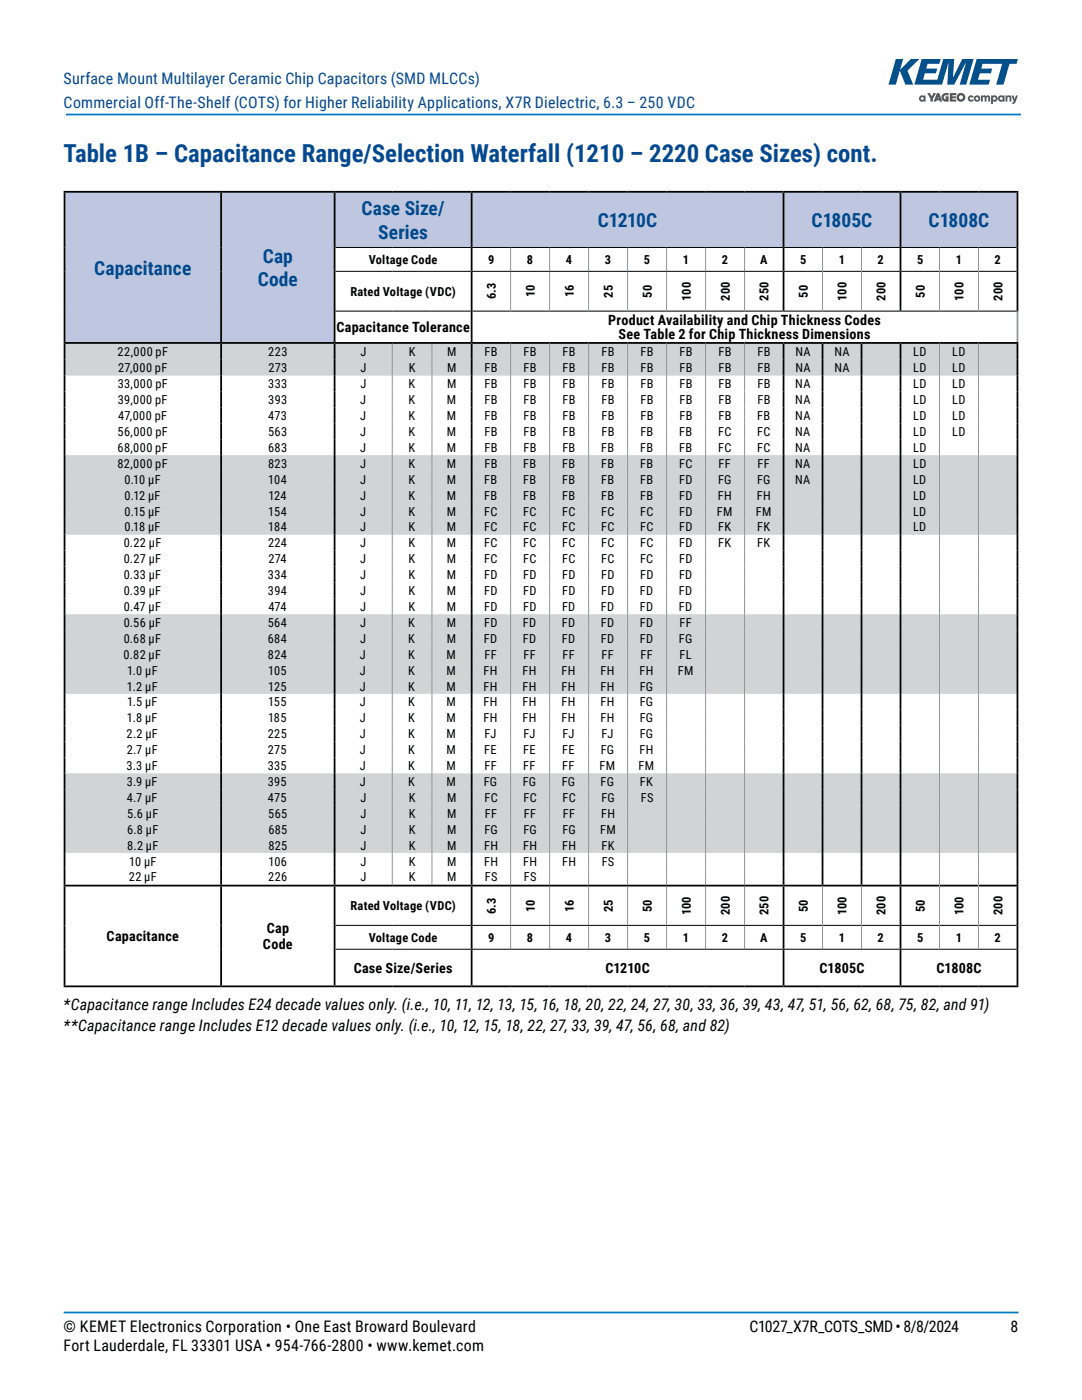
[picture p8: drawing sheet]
<svg xmlns="http://www.w3.org/2000/svg" width="216mm" height="279mm" viewBox="0 0 216 279" stroke-linecap="round" stroke-linejoin="round" font-family="sans-serif">
<defs><g id="words">
<text font-size="4.9" fill="#004990" x="12.7" y="32.3">Table 1B – Capacitance Range/Selection Waterfall (1210 – 2220 Case Sizes) cont.</text>
<g font-size="3.9" fill="#004990">
<text x="72.2" y="43">Case Size/</text>
<text x="75.5" y="47.7">Series</text>
<text x="119.3" y="45.3">C1210C</text>
<text x="162" y="45.3">C1805C</text>
<text x="185.3" y="45.3">C1808C</text>
<text x="52.4" y="52.5">Cap</text>
<text x="18.8" y="54.8">Capacitance</text>
<text x="51.4" y="57.1">Code</text>
</g>
<g font-size="3.2" fill="#004990">
<text x="12.7" y="16.7">Surface Mount Multilayer Ceramic Chip Capacitors (SMD MLCCs)</text>
<text x="12.7" y="21.6">Commercial Off-The-Shelf (COTS) for Higher Reliability Applications, X7R Dielectric, 6.3 – 250 VDC</text>
</g>
<g font-size="3.2">
<text x="12.7" y="201.6">*Capacitance range Includes E24 decade values only. (i.e., 10, 11, 12, 13, 15, 16, 18, 20, 22, 24, 27, 30, 33, 36, 39, 43, 47, 51, 56, 62, 68, 75, 82, and 91)</text>
<text x="12.7" y="205.8">**Capacitance range Includes E12 decade values only. (i.e., 10, 12, 15, 18, 22, 27, 33, 39, 47, 56, 68, and 82)</text>
<text x="12.7" y="269.7">Fort Lauderdale, FL 33301 USA • 954-766-2800 • www.kemet.com</text>
<text x="12.7" y="265.9">© KEMET Electronics Corporation • One East Broward Boulevard</text>
<text x="149.6" y="265.9">C1027_X7R_COTS_SMD • 8/8/2024</text>
<text x="201.7" y="265.9">8</text>
</g>
<g font-size="2.8">
<text x="121.4" y="64.9">Product Availability and Chip Thickness Codes</text>
<text x="67.1" y="66.3">Capacitance Tolerance</text>
<text x="123.4" y="67.7">See Table 2 for Chip Thickness Dimensions</text>
<text x="21.3" y="187.9">Capacitance</text>
<text x="52.5" y="189.4">Code</text>
<text x="53.2" y="186.3">Cap</text>
<text x="70.6" y="194.2">Case Size/Series</text>
<text x="120.8" y="194.2">C1210C</text>
<text x="163.5" y="194.2">C1805C</text>
<text x="186.9" y="194.2">C1808C</text>
</g>
<g font-size="2.5">
<text x="73.6" y="52.7">Voltage Code</text>
<text x="97.4" y="52.7">9</text>
<text x="105.2" y="52.7">8</text>
<text x="112.9" y="52.7">4</text>
<text x="120.7" y="52.7">3</text>
<text x="128.5" y="52.7">5</text>
<text x="136.3" y="52.7">1</text>
<text x="144" y="52.7">2</text>
<text x="151.7" y="52.7">A</text>
<text x="159.7" y="52.7">5</text>
<text x="167.4" y="52.7">1</text>
<text x="175.1" y="52.7">2</text>
<text x="183" y="52.7">5</text>
<text x="190.7" y="52.7">1</text>
<text x="198.5" y="52.7">2</text>
<text x="69.9" y="59">Rated Voltage (VDC)</text>
<text x="99" y="59.8" transform="rotate(-90 99 59.8)">6.3</text>
<text x="106.7" y="59.3" transform="rotate(-90 106.7 59.3)">10</text>
<text x="114.5" y="59.3" transform="rotate(-90 114.5 59.3)">16</text>
<text x="122.3" y="59.4" transform="rotate(-90 122.3 59.4)">25</text>
<text x="130" y="59.4" transform="rotate(-90 130 59.4)">50</text>
<text x="161.2" y="59.4" transform="rotate(-90 161.2 59.4)">50</text>
<text x="184.5" y="59.4" transform="rotate(-90 184.5 59.4)">50</text>
<text x="137.8" y="60" transform="rotate(-90 137.8 60)">100</text>
<text x="145.6" y="60" transform="rotate(-90 145.6 60)">200</text>
<text x="153.3" y="60" transform="rotate(-90 153.3 60)">250</text>
<text x="168.9" y="60" transform="rotate(-90 168.9 60)">100</text>
<text x="176.7" y="60" transform="rotate(-90 176.7 60)">200</text>
<text x="192.3" y="60" transform="rotate(-90 192.3 60)">100</text>
<text x="200" y="60" transform="rotate(-90 200 60)">200</text>
<text x="23.5" y="71.1">22,000 pF</text>
<text x="53.5" y="71.1">223</text>
<text x="71.9" y="71.1">J</text>
<text x="81.6" y="71.1">K</text>
<text x="89.2" y="71.1">M</text>
<text x="96.7" y="71.1">FB</text>
<text x="104.5" y="71.1">FB</text>
<text x="112.3" y="71.1">FB</text>
<text x="120" y="71.1">FB</text>
<text x="127.8" y="71.1">FB</text>
<text x="135.6" y="71.1">FB</text>
<text x="143.4" y="71.1">FB</text>
<text x="151.1" y="71.1">FB</text>
<text x="158.7" y="71.1">NA</text>
<text x="166.5" y="71.1">NA</text>
<text x="182.2" y="71.1">LD</text>
<text x="190" y="71.1">LD</text>
<text x="23.5" y="77.5">33,000 pF</text>
<text x="23.6" y="74.3">27,000 pF</text>
<text x="53.5" y="77.5">333</text>
<text x="53.5" y="74.3">273</text>
<text x="71.9" y="77.5">J</text>
<text x="71.9" y="74.3">J</text>
<text x="81.5" y="77.5">K</text>
<text x="81.6" y="74.3">K</text>
<text x="89.2" y="77.5">M</text>
<text x="89.2" y="74.3">M</text>
<text x="96.7" y="77.5">FB</text>
<text x="96.7" y="74.3">FB</text>
<text x="104.5" y="77.5">FB</text>
<text x="104.5" y="74.3">FB</text>
<text x="112.2" y="77.5">FB</text>
<text x="112.2" y="74.3">FB</text>
<text x="120" y="77.5">FB</text>
<text x="120" y="74.3">FB</text>
<text x="127.8" y="77.5">FB</text>
<text x="127.8" y="74.3">FB</text>
<text x="135.6" y="77.5">FB</text>
<text x="135.6" y="74.3">FB</text>
<text x="143.3" y="77.5">FB</text>
<text x="143.4" y="74.3">FB</text>
<text x="151.1" y="77.5">FB</text>
<text x="151.1" y="74.3">FB</text>
<text x="158.7" y="77.5">NA</text>
<text x="158.7" y="74.3">NA</text>
<text x="166.5" y="74.3">NA</text>
<text x="182.2" y="77.5">LD</text>
<text x="182.2" y="74.3">LD</text>
<text x="190" y="77.5">LD</text>
<text x="190" y="74.3">LD</text>
<text x="23.5" y="80.7">39,000 pF</text>
<text x="23.6" y="83.8">47,000 pF</text>
<text x="53.5" y="80.7">393</text>
<text x="53.5" y="83.8">473</text>
<text x="71.9" y="83.8">J</text>
<text x="71.9" y="80.7">J</text>
<text x="81.5" y="83.8">K</text>
<text x="81.5" y="80.7">K</text>
<text x="89.2" y="83.8">M</text>
<text x="89.2" y="80.7">M</text>
<text x="96.7" y="83.8">FB</text>
<text x="96.7" y="80.7">FB</text>
<text x="104.4" y="83.8">FB</text>
<text x="104.4" y="80.7">FB</text>
<text x="112.2" y="83.8">FB</text>
<text x="112.2" y="80.7">FB</text>
<text x="120" y="83.8">FB</text>
<text x="120" y="80.7">FB</text>
<text x="127.8" y="83.8">FB</text>
<text x="127.8" y="80.7">FB</text>
<text x="135.6" y="83.8">FB</text>
<text x="135.6" y="80.7">FB</text>
<text x="143.3" y="83.8">FB</text>
<text x="143.3" y="80.7">FB</text>
<text x="151.1" y="83.8">FB</text>
<text x="151.1" y="80.7">FB</text>
<text x="158.7" y="83.8">NA</text>
<text x="158.7" y="80.7">NA</text>
<text x="182.2" y="83.8">LD</text>
<text x="182.2" y="80.7">LD</text>
<text x="190" y="83.8">LD</text>
<text x="190" y="80.7">LD</text>
<text x="23.5" y="87">56,000 pF</text>
<text x="53.5" y="87">563</text>
<text x="71.9" y="87">J</text>
<text x="81.5" y="87">K</text>
<text x="89.2" y="87">M</text>
<text x="96.7" y="87">FB</text>
<text x="104.4" y="87">FB</text>
<text x="112.2" y="87">FB</text>
<text x="120" y="87">FB</text>
<text x="127.8" y="87">FB</text>
<text x="135.6" y="87">FB</text>
<text x="143.3" y="87">FC</text>
<text x="151.1" y="87">FC</text>
<text x="158.7" y="87">NA</text>
<text x="182.2" y="87">LD</text>
<text x="190" y="87">LD</text>
<text x="23.4" y="93.4">82,000 pF</text>
<text x="23.5" y="90.2">68,000 pF</text>
<text x="53.5" y="90.2">683</text>
<text x="53.5" y="93.4">823</text>
<text x="71.9" y="93.4">J</text>
<text x="71.9" y="90.2">J</text>
<text x="81.5" y="93.4">K</text>
<text x="81.5" y="90.2">K</text>
<text x="89.2" y="93.4">M</text>
<text x="89.2" y="90.2">M</text>
<text x="96.6" y="93.4">FB</text>
<text x="96.7" y="90.2">FB</text>
<text x="104.4" y="93.4">FB</text>
<text x="104.4" y="90.2">FB</text>
<text x="112.2" y="93.4">FB</text>
<text x="112.2" y="90.2">FB</text>
<text x="120" y="93.4">FB</text>
<text x="120" y="90.2">FB</text>
<text x="127.8" y="93.4">FB</text>
<text x="127.8" y="90.2">FB</text>
<text x="135.5" y="93.4">FC</text>
<text x="135.5" y="90.2">FB</text>
<text x="143.3" y="90.2">FC</text>
<text x="143.4" y="93.4">FF</text>
<text x="151.1" y="90.2">FC</text>
<text x="151.2" y="93.4">FF</text>
<text x="158.7" y="93.4">NA</text>
<text x="158.7" y="90.2">NA</text>
<text x="182.2" y="93.4">LD</text>
<text x="182.2" y="90.2">LD</text>
<text x="24.8" y="96.5">0.10 µF</text>
<text x="24.8" y="99.7">0.12 µF</text>
<text x="53.5" y="96.5">104</text>
<text x="53.6" y="99.7">124</text>
<text x="71.9" y="96.5">J</text>
<text x="71.9" y="99.7">J</text>
<text x="81.5" y="96.5">K</text>
<text x="81.5" y="99.7">K</text>
<text x="89.2" y="96.5">M</text>
<text x="89.2" y="99.7">M</text>
<text x="96.6" y="96.5">FB</text>
<text x="96.6" y="99.7">FB</text>
<text x="104.4" y="96.5">FB</text>
<text x="104.4" y="99.7">FB</text>
<text x="112.2" y="96.5">FB</text>
<text x="112.2" y="99.7">FB</text>
<text x="120" y="96.5">FB</text>
<text x="120" y="99.7">FB</text>
<text x="127.8" y="96.5">FB</text>
<text x="127.8" y="99.7">FB</text>
<text x="135.5" y="96.5">FD</text>
<text x="135.5" y="99.7">FD</text>
<text x="143.2" y="99.7">FH</text>
<text x="143.3" y="96.5">FG</text>
<text x="151" y="99.7">FH</text>
<text x="151.1" y="96.5">FG</text>
<text x="158.7" y="96.5">NA</text>
<text x="182.2" y="96.5">LD</text>
<text x="182.2" y="99.7">LD</text>
<text x="24.8" y="106.1">0.18 µF</text>
<text x="24.9" y="102.9">0.15 µF</text>
<text x="53.5" y="106.1">184</text>
<text x="53.5" y="102.9">154</text>
<text x="71.9" y="106.1">J</text>
<text x="71.9" y="102.9">J</text>
<text x="81.5" y="106.1">K</text>
<text x="81.5" y="102.9">K</text>
<text x="89.2" y="106.1">M</text>
<text x="89.2" y="102.9">M</text>
<text x="96.6" y="106.1">FC</text>
<text x="96.6" y="102.9">FC</text>
<text x="104.4" y="106.1">FC</text>
<text x="104.4" y="102.9">FC</text>
<text x="112.2" y="106.1">FC</text>
<text x="112.2" y="102.9">FC</text>
<text x="120" y="106.1">FC</text>
<text x="120" y="102.9">FC</text>
<text x="127.7" y="106.1">FC</text>
<text x="127.7" y="102.9">FC</text>
<text x="135.5" y="106.1">FD</text>
<text x="135.5" y="102.9">FD</text>
<text x="143.1" y="102.9">FM</text>
<text x="143.3" y="106.1">FK</text>
<text x="150.8" y="102.9">FM</text>
<text x="151.1" y="106.1">FK</text>
<text x="182.2" y="106.1">LD</text>
<text x="182.2" y="102.9">LD</text>
<text x="24.7" y="109.2">0.22 µF</text>
<text x="24.7" y="112.4">0.27 µF</text>
<text x="53.5" y="109.2">224</text>
<text x="53.5" y="112.4">274</text>
<text x="71.9" y="112.4">J</text>
<text x="71.9" y="109.2">J</text>
<text x="81.5" y="112.4">K</text>
<text x="81.5" y="109.2">K</text>
<text x="89.2" y="112.4">M</text>
<text x="89.2" y="109.2">M</text>
<text x="96.6" y="112.4">FC</text>
<text x="96.6" y="109.2">FC</text>
<text x="104.4" y="112.4">FC</text>
<text x="104.4" y="109.2">FC</text>
<text x="112.2" y="112.4">FC</text>
<text x="112.2" y="109.2">FC</text>
<text x="120" y="112.4">FC</text>
<text x="120" y="109.2">FC</text>
<text x="127.7" y="112.4">FC</text>
<text x="127.7" y="109.2">FC</text>
<text x="135.5" y="112.4">FD</text>
<text x="135.5" y="109.2">FD</text>
<text x="143.3" y="109.2">FK</text>
<text x="151.1" y="109.2">FK</text>
<text x="24.7" y="115.6">0.33 µF</text>
<text x="24.7" y="118.8">0.39 µF</text>
<text x="53.5" y="115.6">334</text>
<text x="53.5" y="118.8">394</text>
<text x="71.8" y="118.8">J</text>
<text x="71.9" y="115.6">J</text>
<text x="81.5" y="118.8">K</text>
<text x="81.5" y="115.6">K</text>
<text x="89.1" y="118.8">M</text>
<text x="89.1" y="115.6">M</text>
<text x="96.6" y="118.8">FD</text>
<text x="96.6" y="115.6">FD</text>
<text x="104.4" y="118.8">FD</text>
<text x="104.4" y="115.6">FD</text>
<text x="112.1" y="118.8">FD</text>
<text x="112.2" y="115.6">FD</text>
<text x="119.9" y="118.8">FD</text>
<text x="119.9" y="115.6">FD</text>
<text x="127.7" y="118.8">FD</text>
<text x="127.7" y="115.6">FD</text>
<text x="135.5" y="118.8">FD</text>
<text x="135.5" y="115.6">FD</text>
<text x="24.7" y="125.1">0.56 µF</text>
<text x="24.7" y="121.9">0.47 µF</text>
<text x="53.4" y="125.1">564</text>
<text x="53.6" y="121.9">474</text>
<text x="71.8" y="125.1">J</text>
<text x="71.8" y="121.9">J</text>
<text x="81.5" y="125.1">K</text>
<text x="81.5" y="121.9">K</text>
<text x="89.1" y="125.1">M</text>
<text x="89.1" y="121.9">M</text>
<text x="96.6" y="125.1">FD</text>
<text x="96.6" y="121.9">FD</text>
<text x="104.4" y="125.1">FD</text>
<text x="104.4" y="121.9">FD</text>
<text x="112.1" y="125.1">FD</text>
<text x="112.1" y="121.9">FD</text>
<text x="119.9" y="125.1">FD</text>
<text x="119.9" y="121.9">FD</text>
<text x="127.7" y="125.1">FD</text>
<text x="127.7" y="121.9">FD</text>
<text x="135.5" y="121.9">FD</text>
<text x="135.6" y="125.1">FF</text>
<text x="24.7" y="131.5">0.82 µF</text>
<text x="24.7" y="128.3">0.68 µF</text>
<text x="53.4" y="128.3">684</text>
<text x="53.5" y="131.5">824</text>
<text x="71.8" y="131.5">J</text>
<text x="71.8" y="128.3">J</text>
<text x="81.5" y="131.5">K</text>
<text x="81.5" y="128.3">K</text>
<text x="89.1" y="131.5">M</text>
<text x="89.1" y="128.3">M</text>
<text x="96.6" y="128.3">FD</text>
<text x="96.7" y="131.5">FF</text>
<text x="104.4" y="128.3">FD</text>
<text x="104.5" y="131.5">FF</text>
<text x="112.1" y="128.3">FD</text>
<text x="112.2" y="131.5">FF</text>
<text x="119.9" y="128.3">FD</text>
<text x="120" y="131.5">FF</text>
<text x="127.7" y="128.3">FD</text>
<text x="127.8" y="131.5">FF</text>
<text x="135.5" y="128.3">FG</text>
<text x="135.6" y="131.5">FL</text>
<text x="25.3" y="137.8">1.2 µF</text>
<text x="25.4" y="134.6">1.0 µF</text>
<text x="53.5" y="134.6">105</text>
<text x="53.5" y="137.8">125</text>
<text x="71.8" y="137.8">J</text>
<text x="71.8" y="134.6">J</text>
<text x="81.5" y="137.8">K</text>
<text x="81.5" y="134.6">K</text>
<text x="89.1" y="137.8">M</text>
<text x="89.1" y="134.6">M</text>
<text x="96.5" y="137.8">FH</text>
<text x="96.5" y="134.6">FH</text>
<text x="104.3" y="137.8">FH</text>
<text x="104.3" y="134.6">FH</text>
<text x="112.1" y="137.8">FH</text>
<text x="112.1" y="134.6">FH</text>
<text x="119.8" y="137.8">FH</text>
<text x="119.8" y="134.6">FH</text>
<text x="127.6" y="134.6">FH</text>
<text x="127.7" y="137.8">FG</text>
<text x="135.2" y="134.6">FM</text>
<text x="25.3" y="141">1.5 µF</text>
<text x="53.5" y="141">155</text>
<text x="71.8" y="141">J</text>
<text x="81.5" y="141">K</text>
<text x="89.1" y="141">M</text>
<text x="96.5" y="141">FH</text>
<text x="104.3" y="141">FH</text>
<text x="112" y="141">FH</text>
<text x="119.8" y="141">FH</text>
<text x="127.7" y="141">FG</text>
<text x="25.2" y="147.3">2.2 µF</text>
<text x="25.3" y="144.2">1.8 µF</text>
<text x="53.4" y="147.3">225</text>
<text x="53.5" y="144.2">185</text>
<text x="71.8" y="147.3">J</text>
<text x="71.8" y="144.2">J</text>
<text x="81.4" y="147.3">K</text>
<text x="81.4" y="144.2">K</text>
<text x="89.1" y="147.3">M</text>
<text x="89.1" y="144.2">M</text>
<text x="96.5" y="144.2">FH</text>
<text x="96.7" y="147.3">FJ</text>
<text x="104.3" y="144.2">FH</text>
<text x="104.5" y="147.3">FJ</text>
<text x="112" y="144.2">FH</text>
<text x="112.3" y="147.3">FJ</text>
<text x="119.8" y="144.2">FH</text>
<text x="120" y="147.3">FJ</text>
<text x="127.6" y="147.3">FG</text>
<text x="127.6" y="144.2">FG</text>
<text x="25.3" y="153.7">3.3 µF</text>
<text x="25.3" y="150.5">2.7 µF</text>
<text x="53.4" y="153.7">335</text>
<text x="53.4" y="150.5">275</text>
<text x="71.8" y="153.7">J</text>
<text x="71.8" y="150.5">J</text>
<text x="81.4" y="153.7">K</text>
<text x="81.4" y="150.5">K</text>
<text x="89.1" y="153.7">M</text>
<text x="89.1" y="150.5">M</text>
<text x="96.6" y="150.5">FE</text>
<text x="96.6" y="153.7">FF</text>
<text x="104.4" y="150.5">FE</text>
<text x="104.4" y="153.7">FF</text>
<text x="112.2" y="150.5">FE</text>
<text x="112.2" y="153.7">FF</text>
<text x="119.6" y="153.7">FM</text>
<text x="119.9" y="150.5">FG</text>
<text x="127.4" y="153.7">FM</text>
<text x="127.6" y="150.5">FH</text>
<text x="25.3" y="160">4.7 µF</text>
<text x="25.3" y="156.9">3.9 µF</text>
<text x="53.4" y="156.9">395</text>
<text x="53.5" y="160">475</text>
<text x="71.8" y="156.9">J</text>
<text x="71.9" y="160">J</text>
<text x="81.4" y="156.9">K</text>
<text x="81.6" y="160">K</text>
<text x="89.1" y="156.9">M</text>
<text x="89.2" y="160">M</text>
<text x="96.5" y="156.9">FG</text>
<text x="96.7" y="160">FC</text>
<text x="104.3" y="156.9">FG</text>
<text x="104.5" y="160">FC</text>
<text x="112.1" y="156.9">FG</text>
<text x="112.2" y="160">FC</text>
<text x="119.9" y="156.9">FG</text>
<text x="120" y="160">FG</text>
<text x="127.7" y="156.9">FK</text>
<text x="127.8" y="160">FS</text>
<text x="25.4" y="166.4">6.8 µF</text>
<text x="25.4" y="163.2">5.6 µF</text>
<text x="53.5" y="163.2">565</text>
<text x="53.5" y="166.4">685</text>
<text x="71.9" y="163.2">J</text>
<text x="71.9" y="166.4">J</text>
<text x="81.6" y="163.2">K</text>
<text x="81.6" y="166.4">K</text>
<text x="89.2" y="163.2">M</text>
<text x="89.2" y="166.4">M</text>
<text x="96.7" y="166.4">FG</text>
<text x="96.8" y="163.2">FF</text>
<text x="104.4" y="166.4">FG</text>
<text x="104.6" y="163.2">FF</text>
<text x="112.2" y="166.4">FG</text>
<text x="112.3" y="163.2">FF</text>
<text x="119.8" y="166.4">FM</text>
<text x="119.9" y="163.2">FH</text>
<text x="25.4" y="169.6">8.2 µF</text>
<text x="25.8" y="172.7">10 µF</text>
<text x="53.6" y="169.6">825</text>
<text x="53.6" y="172.7">106</text>
<text x="71.9" y="172.7">J</text>
<text x="71.9" y="169.6">J</text>
<text x="81.6" y="172.7">K</text>
<text x="81.6" y="169.6">K</text>
<text x="89.2" y="172.7">M</text>
<text x="89.2" y="169.6">M</text>
<text x="96.6" y="172.7">FH</text>
<text x="96.6" y="169.6">FH</text>
<text x="104.4" y="172.7">FH</text>
<text x="104.4" y="169.6">FH</text>
<text x="112.2" y="172.7">FH</text>
<text x="112.2" y="169.6">FH</text>
<text x="120" y="169.6">FK</text>
<text x="120.1" y="172.7">FS</text>
<text x="25.7" y="175.9">22 µF</text>
<text x="53.5" y="175.9">226</text>
<text x="71.9" y="175.9">J</text>
<text x="81.5" y="175.9">K</text>
<text x="89.2" y="175.9">M</text>
<text x="96.7" y="175.9">FS</text>
<text x="104.5" y="175.9">FS</text>
<text x="69.9" y="181.7">Rated Voltage (VDC)</text>
<text x="99" y="182.4" transform="rotate(-90 99 182.4)">6.3</text>
<text x="106.7" y="182" transform="rotate(-90 106.7 182)">10</text>
<text x="114.5" y="182" transform="rotate(-90 114.5 182)">16</text>
<text x="122.3" y="182" transform="rotate(-90 122.3 182)">25</text>
<text x="130" y="182" transform="rotate(-90 130 182)">50</text>
<text x="137.8" y="182.6" transform="rotate(-90 137.8 182.6)">100</text>
<text x="145.6" y="182.7" transform="rotate(-90 145.6 182.7)">200</text>
<text x="153.3" y="182.7" transform="rotate(-90 153.3 182.7)">250</text>
<text x="161.2" y="182" transform="rotate(-90 161.2 182)">50</text>
<text x="168.9" y="182.6" transform="rotate(-90 168.9 182.6)">100</text>
<text x="176.7" y="182.7" transform="rotate(-90 176.7 182.7)">200</text>
<text x="184.5" y="182" transform="rotate(-90 184.5 182)">50</text>
<text x="192.3" y="182.6" transform="rotate(-90 192.3 182.6)">100</text>
<text x="200" y="182.7" transform="rotate(-90 200 182.7)">200</text>
<text x="73.6" y="188">Voltage Code</text>
<text x="97.4" y="188">9</text>
<text x="105.2" y="188">8</text>
<text x="112.9" y="188">4</text>
<text x="120.7" y="188">3</text>
<text x="128.5" y="188">5</text>
<text x="136.3" y="188">1</text>
<text x="144" y="188">2</text>
<text x="151.7" y="188">A</text>
<text x="159.7" y="188">5</text>
<text x="167.4" y="188">1</text>
<text x="175.1" y="188">2</text>
<text x="183" y="188">5</text>
<text x="190.7" y="188">1</text>
<text x="198.5" y="188">2</text>
</g>
</g></defs>
<path d="M13.2 22.9h190.5M12.7 261.9h190.5" fill="none" stroke="#007dc3" stroke-width=".35"/>
<g fill="#53585f">
<path d="M193.3 19.2a.65 .65 0 0 1 1 .1l-.3 .2a.28 .28 0 0 0-.4 0 .28 .28 0 0 0 0 .4 .28 .28 0 0 0 .4-.1l.3 .2a.65 .65 0 0 1-.9 .2 .65 .65 0 0 1-.1-1z"/>
<path d="M195.7 19.1h.4v.1a.42 .42 0 0 1 .7 0 .47 .47 0 0 1 .5-.1 .47 .47 0 0 1 .3 .4v.8h-.4v-.7l-.2-.2-.2 .2v.7h-.3v-.7l-.2-.2-.2 .2v.7h-.4z"/>
<path d="M200.6 19.1h.4v.1a.47 .47 0 0 1 .8 0v1.1h-.4v-.7l-.2-.2-.2 .2v.7h-.4z"/>
<path d="M201.8 19.1h.4l.3 .7 .2-.7h.4l-.4 1.1a.65 .65 0 0 1-.7 .6v-.4l.3-.2z"/>
<path d="M185 18.6h.5l.4 .6 .4-.6h.5l-.7 1.1v.6h-.5v-.6z"/>
<path d="M189.5 18.6h1.3v.4h-.8v.2h.7v.4h-.7v.3h.8v.4h-1.3z"/>
<path d="M188.1 18.8l.4-.2h.8v.4h-.6a.4 .4 0 0 0-.4 .5 .4 .4 0 0 0 .5 .3l-.2-.6h.7v1.1a1.15 1.15 0 0 1-1.3-.3l-.1-.7z"/>
<path d="M183.7 19.7a.3 .3 0 0 0 .6 0 .3 .3 0 0 0-.6 0zM183.5 19.2a.53 .53 0 0 1 .8 0v-.1h.4v1.2h-.4v-.1a.62 .62 0 0 1-.8-.1 .62 .62 0 0 1 0-.9z"/>
<path d="M194.7 19.7a.29 .29 0 0 0 .5 0 .29 .29 0 0 0-.5 0zM194.3 19.7a.65 .65 0 0 1 1.3 0 .65 .65 0 0 1-1.3 0z"/>
<path d="M198.1 19.7a.3 .3 0 0 0 .6 0 .3 .3 0 0 0-.6 0zM197.8 19.1h.3v.1a.6 .6 0 0 1 1 .5 .6 .6 0 0 1-1 .5v.6h-.3z"/>
<path d="M199.5 19.7a.3 .3 0 0 0 .6 0 .3 .3 0 0 0-.6 0zM199.3 19.2a.53 .53 0 0 1 .8 0v-.1h.3v1.2h-.3v-.1a.62 .62 0 0 1-.9-.1 .62 .62 0 0 1 .1-.9z"/>
<path d="M187.2 19.3l.1 .3h-.2zM187 18.6l-.7 1.7h.5l.1-.3h.6l.1 .3h.4l-.6-1.7z"/>
<path d="M191.3 19.4a.45 .45 0 0 1 .9 0 .45 .45 0 0 1-.9 0zM190.9 19.4a.89 .89 0 0 0 1.7 0 .89 .89 0 0 0-1.7 0z"/>
</g>
<g fill="#005088">
<path d="M183.9 11.8h3.8l-.3 .9h-2.3l-.3 1h2.2l-.3 .9h-2.2l-.3 1.3h2.8l1.2-4.1h2.2l-.3 3.7 1.9-3.7h2.3l-1.5 5.1h-1.3l1.3-4.5-2.4 4.5h-1.4l.3-4.5-1.3 4.5h-5.5z"/>
<path d="M194.9 11.8h8.2l-.3 .9h-1.4l-1.2 4.2h-1.4l1.2-4.2-3.9 .1-.3 .9h2.2l-.3 .9h-2.2l-.4 1.3h2.5l-.3 1h-3.9z"/>
<path d="M178.8 11.8h1.4l-.6 2.1 2.2-2.1h1.7l-2.4 2.3 1.1 2.8h-1.5l-1.1-2.8-.9 2.8h-1.4z"/>
</g>
<path d="M12.9 38.3h31.2v30.1h-31.2zM44.1 38.3h22.7v30.1h-22.7zM66.8 38.3h27.3v11.1h-27.3zM94.1 38.3h62.2v11.1h-62.2zM156.3 38.3h23.4v11.1h-23.4zM179.7 38.3h23.3v11.1h-23.3z" fill="#bfc6e0"/>
<path d="M66.8 49.4h27.3v4.8h-27.3zM94.1 49.4h7.8v4.8h-7.8zM101.9 49.4h7.8v4.8h-7.8zM109.7 49.4h7.7v4.8h-7.7zM117.4 49.4h7.8v4.8h-7.8zM125.2 49.4h7.8v4.8h-7.8zM133 49.4h7.8v4.8h-7.8zM140.8 49.4h7.8v4.8h-7.8zM148.6 49.4h7.7v4.8h-7.7zM156.3 49.4h7.8v4.8h-7.8zM164.1 49.4h7.8v4.8h-7.8zM171.9 49.4h7.8v4.8h-7.8zM179.7 49.4h7.8v4.8h-7.8zM187.5 49.4h7.7v4.8h-7.7zM195.2 49.4h7.8v4.8h-7.8zM66.8 54.2h27.3v7.9h-27.3zM94.1 54.2h7.8v7.9h-7.8zM101.9 54.2h7.8v7.9h-7.8zM109.7 54.2h7.7v7.9h-7.7zM117.4 54.2h7.8v7.9h-7.8zM125.2 54.2h7.8v7.9h-7.8zM133 54.2h7.8v7.9h-7.8zM140.8 54.2h7.8v7.9h-7.8zM148.6 54.2h7.7v7.9h-7.7zM156.3 54.2h7.8v7.9h-7.8zM164.1 54.2h7.8v7.9h-7.8zM171.9 54.2h7.8v7.9h-7.8zM179.7 54.2h7.8v7.9h-7.8zM187.5 54.2h7.7v7.9h-7.7zM195.2 54.2h7.8v7.9h-7.8zM66.8 62.1h27.3v6.3h-27.3zM12.9 176.7h31.2v20.1h-31.2zM44.1 176.7h22.7v20.1h-22.7zM66.8 176.7h27.3v8h-27.3zM94.1 176.7h7.8v8h-7.8zM101.9 176.7h7.8v8h-7.8zM109.7 176.7h7.7v8h-7.7zM117.4 176.7h7.8v8h-7.8zM125.2 176.7h7.8v8h-7.8zM133 176.7h7.8v8h-7.8zM140.8 176.7h7.8v8h-7.8zM148.6 176.7h7.7v8h-7.7zM156.3 176.7h7.8v8h-7.8zM164.1 176.7h7.8v8h-7.8zM171.9 176.7h7.8v8h-7.8zM179.7 176.7h7.8v8h-7.8zM187.5 176.7h7.7v8h-7.7zM195.2 176.7h7.8v8h-7.8zM66.8 184.7h27.3v4.7h-27.3zM94.1 184.7h7.8v4.7h-7.8zM101.9 184.7h7.8v4.7h-7.8zM109.7 184.7h7.7v4.7h-7.7zM117.4 184.7h7.8v4.7h-7.8zM125.2 184.7h7.8v4.7h-7.8zM133 184.7h7.8v4.7h-7.8zM140.8 184.7h7.8v4.7h-7.8zM148.6 184.7h7.7v4.7h-7.7zM156.3 184.7h7.8v4.7h-7.8zM164.1 184.7h7.8v4.7h-7.8zM171.9 184.7h7.8v4.7h-7.8zM179.7 184.7h7.8v4.7h-7.8zM187.5 184.7h7.7v4.7h-7.7zM195.2 184.7h7.8v4.7h-7.8zM66.8 189.4h27.3v7.4h-27.3zM94.1 189.4h62.2v7.4h-62.2zM156.3 189.4h23.4v7.4h-23.4zM179.7 189.4h23.3v7.4h-23.3z" fill="#fff"/>
<path d="M12.9 68.4h31.2v3.4h-31.2zM44.1 68.4h22.7v3.4h-22.7zM66.8 68.4h11.5v3.4h-11.5zM78.3 68.4h7.9v3.4h-7.9zM86.2 68.4h7.9v3.4h-7.9zM94.1 68.4h7.8v3.4h-7.8zM101.9 68.4h7.8v3.4h-7.8zM109.7 68.4h7.7v3.4h-7.7zM117.4 68.4h7.8v3.4h-7.8zM125.2 68.4h7.8v3.4h-7.8zM133 68.4h7.8v3.4h-7.8zM140.8 68.4h7.8v3.4h-7.8zM148.6 68.4h7.7v3.4h-7.7zM156.3 68.4h7.8v3.4h-7.8zM164.1 68.4h7.8v3.4h-7.8zM171.9 68.4h7.8v3.4h-7.8zM179.7 68.4h7.8v3.4h-7.8zM187.5 68.4h7.7v3.4h-7.7zM195.2 68.4h7.8v3.4h-7.8zM12.9 71.8h31.2v3.2h-31.2zM44.1 71.8h22.7v3.2h-22.7zM66.8 71.8h11.5v3.2h-11.5zM78.3 71.8h7.9v3.2h-7.9zM86.2 71.8h7.9v3.2h-7.9zM94.1 71.8h7.8v3.2h-7.8zM101.9 71.8h7.8v3.2h-7.8zM109.7 71.8h7.7v3.2h-7.7zM117.4 71.8h7.8v3.2h-7.8zM125.2 71.8h7.8v3.2h-7.8zM133 71.8h7.8v3.2h-7.8zM140.8 71.8h7.8v3.2h-7.8zM148.6 71.8h7.7v3.2h-7.7zM156.3 71.8h7.8v3.2h-7.8zM164.1 71.8h7.8v3.2h-7.8zM171.9 71.8h7.8v3.2h-7.8zM179.7 71.8h7.8v3.2h-7.8zM187.5 71.8h7.7v3.2h-7.7zM195.2 71.8h7.8v3.2h-7.8zM12.9 90.8h31.2v3.2h-31.2zM44.1 90.8h22.7v3.2h-22.7zM66.8 90.8h11.5v3.2h-11.5zM78.3 90.8h7.9v3.2h-7.9zM86.2 90.8h7.9v3.2h-7.9zM94.1 90.8h7.8v3.2h-7.8zM101.9 90.8h7.8v3.2h-7.8zM109.7 90.8h7.7v3.2h-7.7zM117.4 90.8h7.8v3.2h-7.8zM125.2 90.8h7.8v3.2h-7.8zM133 90.8h7.8v3.2h-7.8zM140.8 90.8h7.8v3.2h-7.8zM148.6 90.8h7.7v3.2h-7.7zM156.3 90.8h7.8v3.2h-7.8zM164.1 90.8h7.8v3.2h-7.8zM171.9 90.8h7.8v3.2h-7.8zM179.7 90.8h7.8v3.2h-7.8zM187.5 90.8h7.7v3.2h-7.7zM195.2 90.8h7.8v3.2h-7.8zM12.9 94h31.2v3.2h-31.2zM44.1 94h22.7v3.2h-22.7zM66.8 94h11.5v3.2h-11.5zM78.3 94h7.9v3.2h-7.9zM86.2 94h7.9v3.2h-7.9zM94.1 94h7.8v3.2h-7.8zM101.9 94h7.8v3.2h-7.8zM109.7 94h7.7v3.2h-7.7zM117.4 94h7.8v3.2h-7.8zM125.2 94h7.8v3.2h-7.8zM133 94h7.8v3.2h-7.8zM140.8 94h7.8v3.2h-7.8zM148.6 94h7.7v3.2h-7.7zM156.3 94h7.8v3.2h-7.8zM164.1 94h7.8v3.2h-7.8zM171.9 94h7.8v3.2h-7.8zM179.7 94h7.8v3.2h-7.8zM187.5 94h7.7v3.2h-7.7zM195.2 94h7.8v3.2h-7.8zM12.9 97.2h31.2v3.2h-31.2zM44.1 97.2h22.7v3.2h-22.7zM66.8 97.2h11.5v3.2h-11.5zM78.3 97.2h7.9v3.2h-7.9zM86.2 97.2h7.9v3.2h-7.9zM94.1 97.2h7.8v3.2h-7.8zM101.9 97.2h7.8v3.2h-7.8zM109.7 97.2h7.7v3.2h-7.7zM117.4 97.2h7.8v3.2h-7.8zM125.2 97.2h7.8v3.2h-7.8zM133 97.2h7.8v3.2h-7.8zM140.8 97.2h7.8v3.2h-7.8zM148.6 97.2h7.7v3.2h-7.7zM156.3 97.2h7.8v3.2h-7.8zM164.1 97.2h7.8v3.2h-7.8zM171.9 97.2h7.8v3.2h-7.8zM179.7 97.2h7.8v3.2h-7.8zM187.5 97.2h7.7v3.2h-7.7zM195.2 97.2h7.8v3.2h-7.8zM12.9 100.4h31.2v3.1h-31.2zM44.1 100.4h22.7v3.1h-22.7zM66.8 100.4h11.5v3.1h-11.5zM78.3 100.4h7.9v3.1h-7.9zM86.2 100.4h7.9v3.1h-7.9zM94.1 100.4h7.8v3.1h-7.8zM101.9 100.4h7.8v3.1h-7.8zM109.7 100.4h7.7v3.1h-7.7zM117.4 100.4h7.8v3.1h-7.8zM125.2 100.4h7.8v3.1h-7.8zM133 100.4h7.8v3.1h-7.8zM140.8 100.4h7.8v3.1h-7.8zM148.6 100.4h7.7v3.1h-7.7zM156.3 100.4h7.8v3.1h-7.8zM164.1 100.4h7.8v3.1h-7.8zM171.9 100.4h7.8v3.1h-7.8zM179.7 100.4h7.8v3.1h-7.8zM187.5 100.4h7.7v3.1h-7.7zM195.2 100.4h7.8v3.1h-7.8zM12.9 103.5h31.2v3.2h-31.2zM44.1 103.5h22.7v3.2h-22.7zM66.8 103.5h11.5v3.2h-11.5zM78.3 103.5h7.9v3.2h-7.9zM86.2 103.5h7.9v3.2h-7.9zM94.1 103.5h7.8v3.2h-7.8zM101.9 103.5h7.8v3.2h-7.8zM109.7 103.5h7.7v3.2h-7.7zM117.4 103.5h7.8v3.2h-7.8zM125.2 103.5h7.8v3.2h-7.8zM133 103.5h7.8v3.2h-7.8zM140.8 103.5h7.8v3.2h-7.8zM148.6 103.5h7.7v3.2h-7.7zM156.3 103.5h7.8v3.2h-7.8zM164.1 103.5h7.8v3.2h-7.8zM171.9 103.5h7.8v3.2h-7.8zM179.7 103.5h7.8v3.2h-7.8zM187.5 103.5h7.7v3.2h-7.7zM195.2 103.5h7.8v3.2h-7.8zM12.9 122.6h31.2v3.2h-31.2zM44.1 122.6h22.7v3.2h-22.7zM66.8 122.6h11.5v3.2h-11.5zM78.3 122.6h7.9v3.2h-7.9zM86.2 122.6h7.9v3.2h-7.9zM94.1 122.6h7.8v3.2h-7.8zM101.9 122.6h7.8v3.2h-7.8zM109.7 122.6h7.7v3.2h-7.7zM117.4 122.6h7.8v3.2h-7.8zM125.2 122.6h7.8v3.2h-7.8zM133 122.6h7.8v3.2h-7.8zM140.8 122.6h7.8v3.2h-7.8zM148.6 122.6h7.7v3.2h-7.7zM156.3 122.6h7.8v3.2h-7.8zM164.1 122.6h7.8v3.2h-7.8zM171.9 122.6h7.8v3.2h-7.8zM179.7 122.6h7.8v3.2h-7.8zM187.5 122.6h7.7v3.2h-7.7zM195.2 122.6h7.8v3.2h-7.8zM12.9 125.8h31.2v3.1h-31.2zM44.1 125.8h22.7v3.1h-22.7zM66.8 125.8h11.5v3.1h-11.5zM78.3 125.8h7.9v3.1h-7.9zM86.2 125.8h7.9v3.1h-7.9zM94.1 125.8h7.8v3.1h-7.8zM101.9 125.8h7.8v3.1h-7.8zM109.7 125.8h7.7v3.1h-7.7zM117.4 125.8h7.8v3.1h-7.8zM125.2 125.8h7.8v3.1h-7.8zM133 125.8h7.8v3.1h-7.8zM140.8 125.8h7.8v3.1h-7.8zM148.6 125.8h7.7v3.1h-7.7zM156.3 125.8h7.8v3.1h-7.8zM164.1 125.8h7.8v3.1h-7.8zM171.9 125.8h7.8v3.1h-7.8zM179.7 125.8h7.8v3.1h-7.8zM187.5 125.8h7.7v3.1h-7.7zM195.2 125.8h7.8v3.1h-7.8zM12.9 128.9h31.2v3.2h-31.2zM44.1 128.9h22.7v3.2h-22.7zM66.8 128.9h11.5v3.2h-11.5zM78.3 128.9h7.9v3.2h-7.9zM86.2 128.9h7.9v3.2h-7.9zM94.1 128.9h7.8v3.2h-7.8zM101.9 128.9h7.8v3.2h-7.8zM109.7 128.9h7.7v3.2h-7.7zM117.4 128.9h7.8v3.2h-7.8zM125.2 128.9h7.8v3.2h-7.8zM133 128.9h7.8v3.2h-7.8zM140.8 128.9h7.8v3.2h-7.8zM148.6 128.9h7.7v3.2h-7.7zM156.3 128.9h7.8v3.2h-7.8zM164.1 128.9h7.8v3.2h-7.8zM171.9 128.9h7.8v3.2h-7.8zM179.7 128.9h7.8v3.2h-7.8zM187.5 128.9h7.7v3.2h-7.7zM195.2 128.9h7.8v3.2h-7.8zM12.9 132.1h31.2v3.2h-31.2zM44.1 132.1h22.7v3.2h-22.7zM66.8 132.1h11.5v3.2h-11.5zM78.3 132.1h7.9v3.2h-7.9zM86.2 132.1h7.9v3.2h-7.9zM94.1 132.1h7.8v3.2h-7.8zM101.9 132.1h7.8v3.2h-7.8zM109.7 132.1h7.7v3.2h-7.7zM117.4 132.1h7.8v3.2h-7.8zM125.2 132.1h7.8v3.2h-7.8zM133 132.1h7.8v3.2h-7.8zM140.8 132.1h7.8v3.2h-7.8zM148.6 132.1h7.7v3.2h-7.7zM156.3 132.1h7.8v3.2h-7.8zM164.1 132.1h7.8v3.2h-7.8zM171.9 132.1h7.8v3.2h-7.8zM179.7 132.1h7.8v3.2h-7.8zM187.5 132.1h7.7v3.2h-7.7zM195.2 132.1h7.8v3.2h-7.8zM12.9 135.3h31.2v3.2h-31.2zM44.1 135.3h22.7v3.2h-22.7zM66.8 135.3h11.5v3.2h-11.5zM78.3 135.3h7.9v3.2h-7.9zM86.2 135.3h7.9v3.2h-7.9zM94.1 135.3h7.8v3.2h-7.8zM101.9 135.3h7.8v3.2h-7.8zM109.7 135.3h7.7v3.2h-7.7zM117.4 135.3h7.8v3.2h-7.8zM125.2 135.3h7.8v3.2h-7.8zM133 135.3h7.8v3.2h-7.8zM140.8 135.3h7.8v3.2h-7.8zM148.6 135.3h7.7v3.2h-7.7zM156.3 135.3h7.8v3.2h-7.8zM164.1 135.3h7.8v3.2h-7.8zM171.9 135.3h7.8v3.2h-7.8zM179.7 135.3h7.8v3.2h-7.8zM187.5 135.3h7.7v3.2h-7.7zM195.2 135.3h7.8v3.2h-7.8zM12.9 154.3h31.2v3.2h-31.2zM44.1 154.3h22.7v3.2h-22.7zM66.8 154.3h11.5v3.2h-11.5zM78.3 154.3h7.9v3.2h-7.9zM86.2 154.3h7.9v3.2h-7.9zM94.1 154.3h7.8v3.2h-7.8zM101.9 154.3h7.8v3.2h-7.8zM109.7 154.3h7.7v3.2h-7.7zM117.4 154.3h7.8v3.2h-7.8zM125.2 154.3h7.8v3.2h-7.8zM133 154.3h7.8v3.2h-7.8zM140.8 154.3h7.8v3.2h-7.8zM148.6 154.3h7.7v3.2h-7.7zM156.3 154.3h7.8v3.2h-7.8zM164.1 154.3h7.8v3.2h-7.8zM171.9 154.3h7.8v3.2h-7.8zM179.7 154.3h7.8v3.2h-7.8zM187.5 154.3h7.7v3.2h-7.7zM195.2 154.3h7.8v3.2h-7.8zM12.9 157.5h31.2v3.2h-31.2zM44.1 157.5h22.7v3.2h-22.7zM66.8 157.5h11.5v3.2h-11.5zM78.3 157.5h7.9v3.2h-7.9zM86.2 157.5h7.9v3.2h-7.9zM94.1 157.5h7.8v3.2h-7.8zM101.9 157.5h7.8v3.2h-7.8zM109.7 157.5h7.7v3.2h-7.7zM117.4 157.5h7.8v3.2h-7.8zM125.2 157.5h7.8v3.2h-7.8zM133 157.5h7.8v3.2h-7.8zM140.8 157.5h7.8v3.2h-7.8zM148.6 157.5h7.7v3.2h-7.7zM156.3 157.5h7.8v3.2h-7.8zM164.1 157.5h7.8v3.2h-7.8zM171.9 157.5h7.8v3.2h-7.8zM179.7 157.5h7.8v3.2h-7.8zM187.5 157.5h7.7v3.2h-7.7zM195.2 157.5h7.8v3.2h-7.8zM12.9 160.7h31.2v3.2h-31.2zM44.1 160.7h22.7v3.2h-22.7zM66.8 160.7h11.5v3.2h-11.5zM78.3 160.7h7.9v3.2h-7.9zM86.2 160.7h7.9v3.2h-7.9zM94.1 160.7h7.8v3.2h-7.8zM101.9 160.7h7.8v3.2h-7.8zM109.7 160.7h7.7v3.2h-7.7zM117.4 160.7h7.8v3.2h-7.8zM125.2 160.7h7.8v3.2h-7.8zM133 160.7h7.8v3.2h-7.8zM140.8 160.7h7.8v3.2h-7.8zM148.6 160.7h7.7v3.2h-7.7zM156.3 160.7h7.8v3.2h-7.8zM164.1 160.7h7.8v3.2h-7.8zM171.9 160.7h7.8v3.2h-7.8zM179.7 160.7h7.8v3.2h-7.8zM187.5 160.7h7.7v3.2h-7.7zM195.2 160.7h7.8v3.2h-7.8zM12.9 163.9h31.2v3.1h-31.2zM44.1 163.9h22.7v3.1h-22.7zM66.8 163.9h11.5v3.1h-11.5zM78.3 163.9h7.9v3.1h-7.9zM86.2 163.9h7.9v3.1h-7.9zM94.1 163.9h7.8v3.1h-7.8zM101.9 163.9h7.8v3.1h-7.8zM109.7 163.9h7.7v3.1h-7.7zM117.4 163.9h7.8v3.1h-7.8zM125.2 163.9h7.8v3.1h-7.8zM133 163.9h7.8v3.1h-7.8zM140.8 163.9h7.8v3.1h-7.8zM148.6 163.9h7.7v3.1h-7.7zM156.3 163.9h7.8v3.1h-7.8zM164.1 163.9h7.8v3.1h-7.8zM171.9 163.9h7.8v3.1h-7.8zM179.7 163.9h7.8v3.1h-7.8zM187.5 163.9h7.7v3.1h-7.7zM195.2 163.9h7.8v3.1h-7.8zM12.9 167h31.2v3.2h-31.2zM44.1 167h22.7v3.2h-22.7zM66.8 167h11.5v3.2h-11.5zM78.3 167h7.9v3.2h-7.9zM86.2 167h7.9v3.2h-7.9zM94.1 167h7.8v3.2h-7.8zM101.9 167h7.8v3.2h-7.8zM109.7 167h7.7v3.2h-7.7zM117.4 167h7.8v3.2h-7.8zM125.2 167h7.8v3.2h-7.8zM133 167h7.8v3.2h-7.8zM140.8 167h7.8v3.2h-7.8zM148.6 167h7.7v3.2h-7.7zM156.3 167h7.8v3.2h-7.8zM164.1 167h7.8v3.2h-7.8zM171.9 167h7.8v3.2h-7.8zM179.7 167h7.8v3.2h-7.8zM187.5 167h7.7v3.2h-7.7zM195.2 167h7.8v3.2h-7.8z" fill="#d1d3d4"/>
<g fill="none" stroke="#000" stroke-width=".2">
<path d="M66.9 54.2h97.1M66.9 49.4h135.9M164.2 54.2h7.6M172 54.2h15.4M187.6 54.2h7.6M195.3 54.2h7.5M66.9 62.1h27M94.3 62.1h108.9M66.9 184.7h97.1M66.9 189.4h135.9M164.2 184.7h7.6M172 184.7h15.4"/>
<path d="M187.6 184.7h7.6M195.3 184.7h7.5"/>
</g>
<g fill="none" stroke="#939598" stroke-width=".2">
<path d="M101.9 49.5v4.6M101.9 54.2v7.8M109.7 49.5v4.6M109.7 54.2v7.8M117.4 49.5v4.6M117.4 54.2v7.8M125.2 49.5v4.6M125.2 54.2v7.8M133 49.5v4.6M133 54.2v7.8M140.8 49.5v4.6M140.8 54.2v7.8"/>
<path d="M148.6 49.5v4.6M148.6 54.2v7.8M164.1 49.5v12.5M171.9 49.5v12.5M187.5 49.5v12.5M195.2 49.5v12.5M78.3 68.6v108M86.2 68.6v108M101.9 68.6v108M109.7 68.6v108M117.4 68.6v108M125.2 68.6v108"/>
<path d="M133 68.6v108M140.8 68.6v108M148.6 68.6v108M187.5 68.6v120.8M195.2 68.6v120.8M101.9 176.9v7.7M109.7 176.9v7.7M117.4 176.9v7.7M125.2 176.9v7.7M133 176.9v7.7M140.8 176.9v7.7M148.6 176.9v7.7"/>
<path d="M164.1 176.9v12.5M171.9 176.9v12.5M101.9 184.8v4.6M109.7 184.8v4.6M117.4 184.8v4.6M125.2 184.8v4.6M133 184.8v4.6M140.8 184.8v4.6M148.6 184.8v4.6"/>
</g>
<g fill="none" stroke="#000" stroke-width=".35">
<path d="M12.7 38.3h190.5M12.9 38.5v29.8M44.1 38.5v29.8M66.8 38.5v29.8M94.1 38.5v10.8M156.3 38.5v10.8M179.7 38.5v10.8M203 38.5v23.5M94.1 49.5v4.6M94.1 54.2v14.1M156.3 49.5v4.6M156.3 54.2v7.8"/>
<path d="M179.7 49.5v4.6M179.7 54.2v7.8M12.7 68.4h190.5M12.9 68.6v108M44.1 68.6v108M66.8 68.6v108M94.1 68.6v108M156.3 68.6v108M164.1 68.6v108M171.9 68.6v108M179.7 68.6v108M203 68.6v108"/>
<path d="M12.7 176.7h174.7M12.9 176.9v19.8M44.1 176.9v19.8M66.8 176.9v19.8M94.1 176.9v7.7M156.3 176.9v7.7M179.7 176.9v7.7M187.6 176.7h7.6M195.3 176.7h7.9M203 176.9v19.8M12.7 196.8h190.5M94.1 184.8v4.6"/>
<path d="M94.1 189.5v7.2M156.3 184.8v4.6M156.3 189.5v7.2M179.7 184.8v4.6M179.7 189.5v7.2"/>
</g>
<path d="M203 62.2v6.1" fill="none" stroke="#939598" stroke-width=".35"/>
<use href="#words"/>
</svg>
